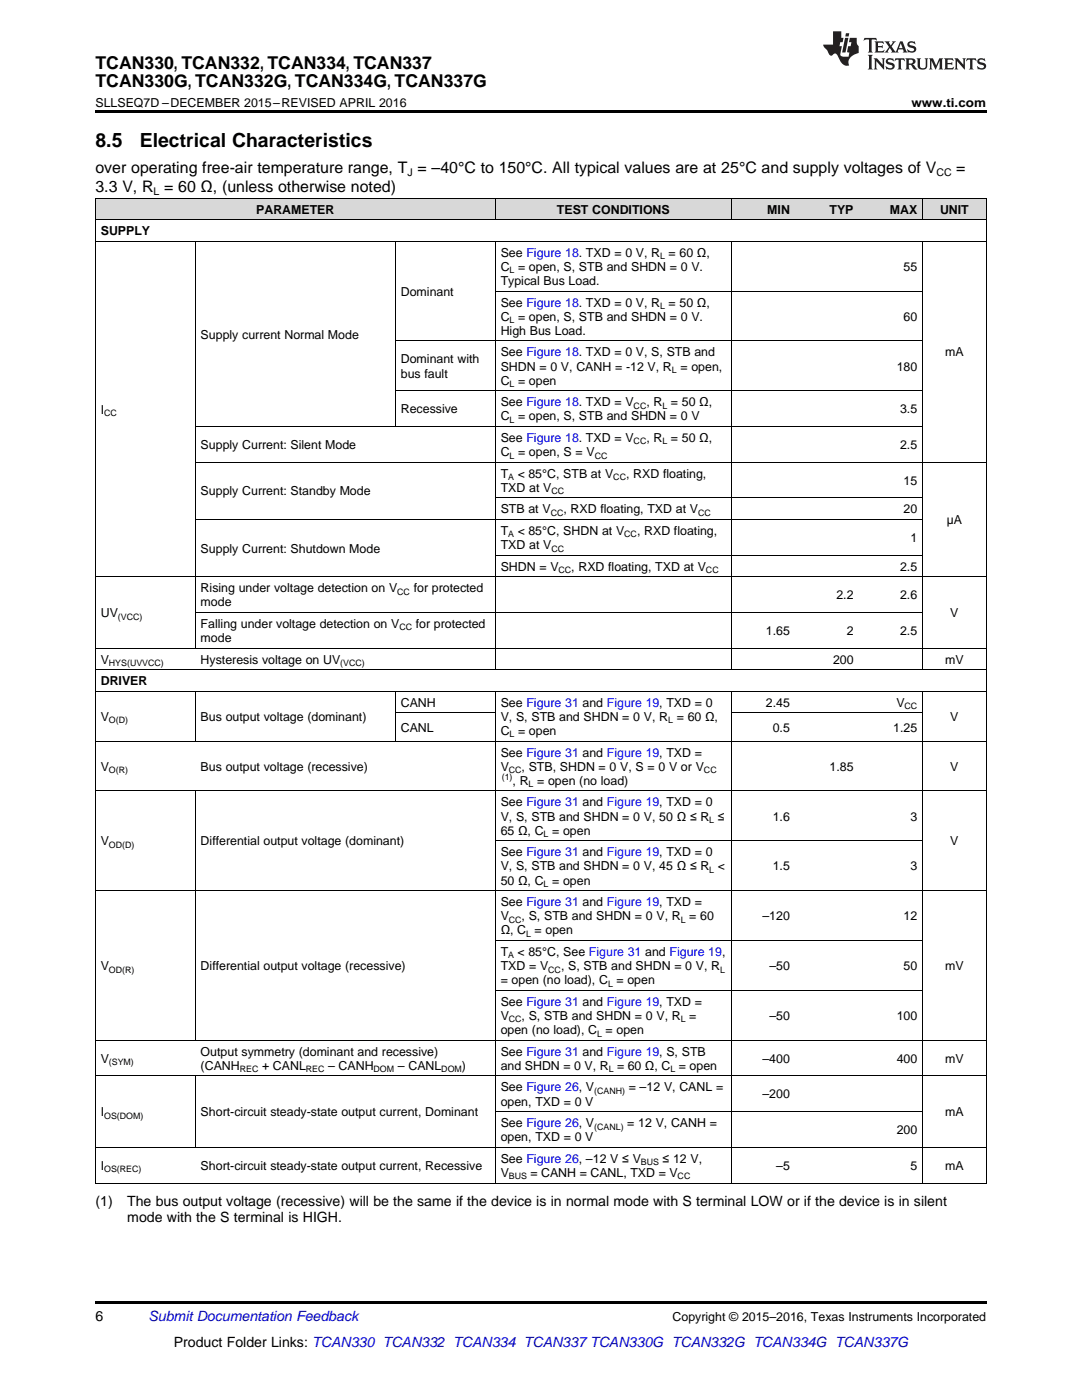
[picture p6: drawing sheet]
<svg xmlns="http://www.w3.org/2000/svg" width="216mm" height="279mm" viewBox="0 0 216 279" stroke-linecap="round" stroke-linejoin="round" font-family="sans-serif">
<defs><g id="words">
<g font-size="3.9">
<text x="19" y="29.3">8.5</text>
<text x="27.9" y="29.3">Electrical Characteristics</text>
</g>
<g font-size="3.5">
<text x="19" y="13.8">TCAN330, TCAN332, TCAN334, TCAN337</text>
<text x="19" y="17.3">TCAN330G, TCAN332G, TCAN334G, TCAN337G</text>
</g>
<g font-size="3.2">
<text x="19" y="34.4">over operating free-air temperature range, T = –40°C to 150°C. All typical values are at 25°C and supply voltages of V</text>
<text x="190.8" y="34.4">=</text>
<text x="19" y="38.3">3.3 V, R = 60 Ω, (unless otherwise noted)</text>
</g>
<g font-size="2.8">
<text x="19" y="240.7">(1)</text>
<text x="25.4" y="240.7">The bus output voltage (recessive) will be the same if the device is in normal mode with S terminal LOW or if the device is in silent</text>
<text x="25.4" y="243.9">mode with the S terminal is HIGH.</text>
<text x="19" y="263.6">6</text>
<text x="34.7" y="268.9">Product Folder Links: TCAN330 TCAN332 TCAN334 TCAN337 TCAN330G TCAN332G TCAN334G TCAN337G</text>
</g>
<text font-size="2.8" fill="#0000c8" x="29.6" y="263.6">Submit Documentation Feedback</text>
<g font-size="2.5">
<text x="19" y="21.4">SLLSEQ7D –DECEMBER 2015–REVISED APRIL 2016</text>
<text x="181.9" y="21.4">www.ti.com</text>
<text x="20.1" y="46.9">SUPPLY</text>
<text x="51.1" y="42.6">PARAMETER</text>
<text x="111.1" y="42.6">TEST CONDITIONS</text>
<text x="153.1" y="42.6">MIN</text>
<text x="165.5" y="42.6">TYP</text>
<text x="177.6" y="42.6">MAX</text>
<text x="187.6" y="42.6">UNIT</text>
<text x="99.9" y="51.2">See Figure 18. TXD = 0 V, R = 60 Ω,</text>
<text x="80" y="59">Dominant</text>
<text x="99.9" y="54">C = open, S, STB and SHDN = 0 V.</text>
<text x="99.9" y="56.9">Typical Bus Load.</text>
<text x="180.3" y="54">55</text>
<text x="99.9" y="61.2">See Figure 18. TXD = 0 V, R = 50 Ω,</text>
<text x="99.9" y="64">C = open, S, STB and SHDN = 0 V.</text>
<text x="180.3" y="64">60</text>
<text x="40" y="67.6">Supply current Normal Mode</text>
<text x="99.9" y="66.8">High Bus Load.</text>
<text x="99.9" y="71.1">See Figure 18. TXD = 0 V, S, STB and</text>
<text x="188.6" y="71.1">mA</text>
<text x="80" y="72.5">Dominant with</text>
<text x="80" y="75.4">bus fault</text>
<text x="99.9" y="73.9">SHDN = 0 V, CANH = -12 V, R = open,</text>
<text x="99.9" y="76.8">C = open</text>
<text x="178.9" y="73.9">180</text>
<text x="20.1" y="82.5">I</text>
<text x="80" y="82.5">Recessive</text>
<text x="99.9" y="81.1">See Figure 18. TXD = V</text>
<text x="99.9" y="83.9">C = open, S, STB and SHDN = 0 V</text>
<text x="129" y="81.1">, R = 50 Ω,</text>
<text x="179.6" y="82.5">3.5</text>
<text x="40" y="89.6">Supply Current: Silent Mode</text>
<text x="99.9" y="88.2">See Figure 18. TXD = V</text>
<text x="129" y="88.2">, R = 50 Ω,</text>
<text x="179.6" y="89.6">2.5</text>
<text x="99.9" y="91">C = open, S = V</text>
<text x="99.9" y="95.3">T</text>
<text x="103.3" y="95.3">&lt; 85°C, STB at V</text>
<text x="124.9" y="95.3">, RXD floating,</text>
<text x="40" y="98.9">Supply Current: Standby Mode</text>
<text x="99.9" y="98.1">TXD at V</text>
<text x="180.3" y="96.7">15</text>
<text x="99.9" y="102.4">STB at V</text>
<text x="99.9" y="106.8">T</text>
<text x="103.3" y="106.8">&lt; 85°C, SHDN at V</text>
<text x="112.4" y="102.4">, RXD floating, TXD at V</text>
<text x="127.1" y="106.8">, RXD floating,</text>
<text x="180.3" y="102.4">20</text>
<text x="188.9" y="104.6">µA</text>
<text x="40" y="110.3">Supply Current: Shutdown Mode</text>
<text x="99.9" y="109.6">TXD at V</text>
<text x="99.9" y="113.9">SHDN = V</text>
<text x="114" y="113.9">, RXD floating, TXD at V</text>
<text x="179.6" y="113.9">2.5</text>
<text x="181.7" y="108.2">1</text>
<text x="40" y="118.2">Rising under voltage detection on V</text>
<text x="82.6" y="118.2">for protected</text>
<text x="166.9" y="119.6">2.2</text>
<text x="179.6" y="119.6">2.6</text>
<text x="20.1" y="123.2">UV</text>
<text x="40" y="121">mode</text>
<text x="40" y="125.3">Falling under voltage detection on V</text>
<text x="83" y="125.3">for protected</text>
<text x="189.6" y="123.2">V</text>
<text x="40" y="128.1">mode</text>
<text x="152.8" y="126.7">1.65</text>
<text x="169" y="126.7">2</text>
<text x="179.6" y="126.7">2.5</text>
<text x="20.1" y="132.4">V</text>
<text x="20.1" y="136.7">DRIVER</text>
<text x="40" y="132.4">Hysteresis voltage on UV</text>
<text x="166.2" y="132.4">200</text>
<text x="188.6" y="132.4">mV</text>
<text x="20.1" y="143.9">V</text>
<text x="40" y="143.9">Bus output voltage (dominant)</text>
<text x="80" y="141">CANH</text>
<text x="99.9" y="141">See Figure 31 and Figure 19, TXD = 0</text>
<text x="99.9" y="143.9">V, S, STB and SHDN = 0 V, R = 60 Ω,</text>
<text x="152.8" y="141">2.45</text>
<text x="178.9" y="141">V</text>
<text x="189.6" y="143.9">V</text>
<text x="80" y="146">CANL</text>
<text x="99.9" y="146.7">C = open</text>
<text x="154.2" y="146">0.5</text>
<text x="178.2" y="146">1.25</text>
<text x="20.1" y="153.8">V</text>
<text x="40" y="153.8">Bus output voltage (recessive)</text>
<text x="99.9" y="151">See Figure 31 and Figure 19, TXD =</text>
<text x="99.9" y="153.8">V</text>
<text x="104.1" y="153.8">, STB, SHDN = 0 V, S = 0 V or V</text>
<text x="165.5" y="153.8">1.85</text>
<text x="189.6" y="153.8">V</text>
<text x="99.9" y="160.9">See Figure 31 and Figure 19, TXD = 0</text>
<text x="102.3" y="156.6">, R = open (no load)</text>
<text x="99.9" y="163.8">V, S, STB and SHDN = 0 V, 50 Ω ≤ R ≤</text>
<text x="99.9" y="166.6">65 Ω, C = open</text>
<text x="154.2" y="163.8">1.6</text>
<text x="181.7" y="163.8">3</text>
<text x="20.1" y="168.7">V</text>
<text x="40" y="168.7">Differential output voltage (dominant)</text>
<text x="99.9" y="170.9">See Figure 31 and Figure 19, TXD = 0</text>
<text x="99.9" y="173.7">V, S, STB and SHDN = 0 V, 45 Ω ≤ R &lt;</text>
<text x="154.2" y="173.7">1.5</text>
<text x="181.7" y="173.7">3</text>
<text x="189.6" y="168.7">V</text>
<text x="99.9" y="176.5">50 Ω, C = open</text>
<text x="99.9" y="180.8">See Figure 31 and Figure 19, TXD =</text>
<text x="99.9" y="183.7">V</text>
<text x="104.1" y="183.7">, S, STB and SHDN = 0 V, R = 60</text>
<text x="152.2" y="183.7">–120</text>
<text x="180.3" y="183.7">12</text>
<text x="99.9" y="186.5">Ω, C = open</text>
<text x="99.9" y="190.8">T</text>
<text x="103.3" y="190.8">&lt; 85°C, See Figure 31 and Figure 19,</text>
<text x="20.1" y="193.6">V</text>
<text x="40" y="193.6">Differential output voltage (recessive)</text>
<text x="99.9" y="193.6">TXD = V</text>
<text x="99.9" y="196.4">= open (no load), C = open</text>
<text x="111.9" y="193.6">, S, STB and SHDN = 0 V, R</text>
<text x="153.5" y="193.6">–50</text>
<text x="180.3" y="193.6">50</text>
<text x="188.6" y="193.6">mV</text>
<text x="99.9" y="200.7">See Figure 31 and Figure 19, TXD =</text>
<text x="99.9" y="203.6">V</text>
<text x="104.1" y="203.6">, S, STB and SHDN = 0 V, R =</text>
<text x="153.5" y="203.6">–50</text>
<text x="178.9" y="203.6">100</text>
<text x="99.9" y="206.4">open (no load), C = open</text>
<text x="20.1" y="212.1">V</text>
<text x="40" y="210.7">Output symmetry (dominant and recessive)</text>
<text x="40" y="213.5">(CANH</text>
<text x="52.3" y="213.5">+ CANL</text>
<text x="65.5" y="213.5">– CANH</text>
<text x="79.4" y="213.5">– CANL</text>
<text x="92.2" y="213.5">)</text>
<text x="99.9" y="210.7">See Figure 31 and Figure 19, S, STB</text>
<text x="99.9" y="213.5">and SHDN = 0 V, R = 60 Ω, C = open</text>
<text x="152.2" y="212.1">–400</text>
<text x="178.9" y="212.1">400</text>
<text x="188.6" y="212.1">mV</text>
<text x="99.9" y="217.8">See Figure 26, V</text>
<text x="99.9" y="220.6">open, TXD = 0 V</text>
<text x="125.4" y="217.8">= –12 V, CANL =</text>
<text x="152.2" y="219.2">–200</text>
<text x="20.1" y="222.8">I</text>
<text x="40" y="222.8">Short-circuit steady-state output current, Dominant</text>
<text x="99.9" y="224.9">See Figure 26, V</text>
<text x="99.9" y="227.8">open, TXD = 0 V</text>
<text x="125.2" y="224.9">= 12 V, CANH =</text>
<text x="178.9" y="226.3">200</text>
<text x="188.6" y="222.8">mA</text>
<text x="20.1" y="233.5">I</text>
<text x="40" y="233.5">Short-circuit steady-state output current, Recessive</text>
<text x="99.9" y="232.1">See Figure 26, –12 V ≤ V</text>
<text x="132.2" y="232.1">≤ 12 V,</text>
<text x="154.9" y="233.5">–5</text>
<text x="181.7" y="233.5">5</text>
<text x="188.6" y="233.5">mA</text>
<text x="99.9" y="234.9">V</text>
<text x="105.8" y="234.9">= CANH = CANL, TXD = V</text>
<text x="134.2" y="263.6">Copyright © 2015–2016, Texas Instruments Incorporated</text>
</g>
<g font-size="2.1">
<text x="81.3" y="35.1">J</text>
<text x="186.8" y="35.1">CC</text>
<text x="30.7" y="38.9">L</text>
</g>
<g font-size="1.8">
<text x="131.7" y="51.7">L</text>
<text x="101.7" y="54.5">L</text>
<text x="101.7" y="64.5">L</text>
<text x="131.7" y="61.7">L</text>
<text x="101.7" y="77.3">L</text>
<text x="134.1" y="74.4">L</text>
<text x="20.8" y="83">CC</text>
<text x="126.4" y="81.6">CC</text>
<text x="132.2" y="81.6">L</text>
<text x="101.7" y="84.4">L</text>
<text x="126.4" y="88.7">CC</text>
<text x="132.2" y="88.7">L</text>
<text x="101.4" y="95.8">A</text>
<text x="101.7" y="91.5">L</text>
<text x="118.7" y="91.5">CC</text>
<text x="122.4" y="95.8">CC</text>
<text x="110" y="98.6">CC</text>
<text x="101.4" y="107.2">A</text>
<text x="109.9" y="102.9">CC</text>
<text x="124.6" y="107.2">CC</text>
<text x="139.3" y="102.9">CC</text>
<text x="110" y="110.1">CC</text>
<text x="79.3" y="118.7">CC</text>
<text x="111.4" y="114.4">CC</text>
<text x="140.9" y="114.4">CC</text>
<text x="23.5" y="123.6">(VCC)</text>
<text x="79.7" y="125.8">CC</text>
<text x="21.7" y="132.9">HYS(UVVCC)</text>
<text x="67.9" y="132.9">(VCC)</text>
<text x="180.5" y="141.5">CC</text>
<text x="21.7" y="144.4">O(D)</text>
<text x="101.7" y="147.2">L</text>
<text x="133.3" y="144.4">L</text>
<text x="21.7" y="154.3">O(R)</text>
<text x="100.1" y="155.6">(1)</text>
<text x="101.5" y="154.3">CC</text>
<text x="140.5" y="154.3">CC</text>
<text x="105.5" y="157.1">L</text>
<text x="108.5" y="167.1">L</text>
<text x="141.5" y="164.3">L</text>
<text x="21.7" y="169.2">OD(D)</text>
<text x="108.5" y="177">L</text>
<text x="141.5" y="174.2">L</text>
<text x="101.5" y="184.1">CC</text>
<text x="135.9" y="184.1">L</text>
<text x="101.4" y="191.3">A</text>
<text x="105" y="187">L</text>
<text x="21.7" y="194.1">OD(R)</text>
<text x="109.4" y="194.1">CC</text>
<text x="121.3" y="196.9">L</text>
<text x="143.7" y="194.1">L</text>
<text x="101.5" y="204">CC</text>
<text x="119.1" y="206.9">L</text>
<text x="135.8" y="204">L</text>
<text x="21.7" y="212.6">(SYM)</text>
<text x="47.8" y="214">REC</text>
<text x="61" y="214">REC</text>
<text x="74.5" y="214">DOM</text>
<text x="88.1" y="214">DOM</text>
<text x="121.5" y="214">L</text>
<text x="133.8" y="214">L</text>
<text x="118.6" y="218.3">(CANH)</text>
<text x="20.8" y="223.3">OS(DOM)</text>
<text x="118.6" y="225.4">(CANL)</text>
<text x="20.8" y="234">OS(REC)</text>
<text x="127.9" y="232.6">BUS</text>
<text x="101.5" y="235.4">BUS</text>
<text x="135.2" y="235.4">CC</text>
</g>
</g></defs>
<g fill="#d8d8d8">
<path d="M19 39.6h20v4.3h-20z"/>
<path d="M39 39.6h39.9v4.3h-39.9z"/>
<path d="M78.9 39.6h19.9v4.3h-19.9z"/>
<path d="M98.8 39.6h47.2v4.3h-47.2z"/>
<path d="M146 39.6h12.7v4.3h-12.7z"/>
<path d="M158.7 39.6h12.7v4.3h-12.7z"/>
<path d="M171.4 39.6h12.7v4.3h-12.7z"/>
<path d="M184.1 39.6h12.7v4.3h-12.7z"/>
</g>
<path d="M19 22h177.8v.5h-177.8zM19 259.7h177.8v.5h-177.8z" fill="#000"/>
<g fill="none" stroke="#000" stroke-width=".2">
<path d="M19 39.5h177.8M19.1 39.5v196.6M98.8 39.5v4.4M146 39.5v4.4M184.1 39.5v4.4M196.8 39.5v196.6M19 48.1h177.8M19 43.8h177.8M38.9 48.2v81.2M78.9 48.2v37M98.8 48.2v85.5M98.8 58.1h85.3"/>
<path d="M146 48.2v85.5M184.1 48.2v85.5M78.9 78h105.2M78.9 68h105.2M39 92.2h157.8M39 85.1h145.1M98.8 99.4h85.3M19 115.1h177.8M39 103.7h145.1M98.8 110.8h85.3M19 138h177.8M19 133.6h177.8"/>
<path d="M19 129.3h177.8M38.9 138v10M39 122.2h145.1M78.9 138v10M98.8 138v98.1M146 138v98.1M184.1 138v98.1M19 157.9h177.8M19 147.9h177.8M38.9 157.9v49.7M78.9 142.3h19.9M146 142.3h38.1"/>
<path d="M19 177.7h177.8M98.8 167.8h85.3M98.8 197.6h85.3M98.8 187.7h85.3M19 214.7h177.8M19 207.6h177.8M38.9 214.7v14.3M19 236.1h177.8M19 229h177.8M98.8 221.8h85.3"/>
</g>
<g fill="#231f20">
<path d="M172.5 7.6l-.1 .5 .4-.2h.6v.1v2.1l-.2 .4h.9l-.2-.4v-2.1l.1-.1h.5l.5 .2-.2-.5zM174.5 8.3l.2 .3v1.5l-.2 .4h1.8l.2-.6a1.04 1.04 0 0 1-1.3 .2v-.7h.6l.3 .2v-.6l-.3 .2h-.6v-.6l.8-.1 .4 .3-.2-.5zM176.5 8.3l.9 1.1-.9 1.1h.8l-.2-.2 .4-.7 .5 .7-.2 .2h1.5l-.2-.2 .2-.4h.9l.1 .4-.2 .2h1l-.3-.3-.7-1.9h-.5l-.9 2-.8-1 .9-1h-.8l.1 .3-.4 .5-.3-.6 .1-.2zM179.7 8.6l.4 1h-.7zM181.3 8.4a.63 .63 0 0 0-.2 .7 .63 .63 0 0 0 .6 .4l.6 .2 .1 .2a.75 .75 0 0 1-.7 .4 .75 .75 0 0 1-.6-.5l.1 .7 .1-.1a1.11 1.11 0 0 0 1.5-.6 1.13 1.13 0 0 0-1.2-.8l-.1-.4a1.04 1.04 0 0 1 1.2 .2l-.2-.5-.2 .1-.4-.2zM173.2 10.9l.2 .4v2.2l-.2 .4h1l-.3-.4v-2.2l.3-.4zM174.3 11.6l.3 .4v1.5l-.3 .4h.8l-.2-.4v-1.3l1.5 1.7v-1.9l.2-.4h-.7l.2 .4v.9l-1.1-1.3zM177 11.8a.62 .62 0 0 0-.2 .7 .62 .62 0 0 0 .6 .4l.6 .1 .1 .3a.76 .76 0 0 1-.7 .3 .76 .76 0 0 1-.7-.4l.2 .7 .1-.1a1.11 1.11 0 0 0 1.5-.6 1.13 1.13 0 0 0-1.2-.8l-.1-.4a1.04 1.04 0 0 1 1.2 .2l-.2-.6-.2 .1-.5-.1zM178.7 11.6l-.2 .6a.61 .61 0 0 1 .8-.3v1.6l-.2 .4h.9l-.2-.4v-1.6a.63 .63 0 0 1 .7 .3l-.1-.6zM180.6 11.6l.3 .4v1.5l-.3 .4h1l-.2-.2-.1-.8 .6 .2a.76 .76 0 0 0 1.2 .7l-1-1a.58 .58 0 0 0 .6-.5 .58 .58 0 0 0-.5-.6zM181.4 11.9h.1a.45 .45 0 0 1 .5 .1 .45 .45 0 0 1 .1 .5l-.8 .2zM182.9 11.6l.2 .2a2.17 2.17 0 0 0 .3 1.9 .99 .99 0 0 0 1.6-.6v-1.1l.2-.4h-.7l.2 .2a1.92 1.92 0 0 1-.2 1.8 .6 .6 0 0 1-.9-.5v-1.1l.2-.4zM185.4 11.6l.2 .4v1.5l-.2 .4h.7l-.2-.4v-1.4l.8 1.8 .8-1.8v1.4l-.2 .4h.9l-.2-.4v-1.5l.2-.4h-.8l-.6 1.5-.6-1.5zM188.4 11.6l.2 .4v1.5l-.2 .4h1.8l.1-.6a1.04 1.04 0 0 1-1.2 .1v-.6h.5l.4 .2v-.6l-.4 .2h-.5v-.7h.8l.3 .3-.1-.6zM190.5 11.6l.2 .4v1.5l-.2 .4h.7l-.2-.4v-1.3l1.5 1.7v-1.9l.2-.4h-.7l.2 .4v.9l-1.1-1.3zM192.9 11.6l-.1 .6a.61 .61 0 0 1 .7-.3l.1 1.6-.3 .4h1l-.3-.4 .1-1.6a.63 .63 0 0 1 .7 .3l-.1-.6zM195.2 11.8a.62 .62 0 0 0-.2 .7 .62 .62 0 0 0 .6 .4l.6 .1 .1 .3a.76 .76 0 0 1-.7 .3 .76 .76 0 0 1-.6-.4l.1 .7 .1-.1a1.11 1.11 0 0 0 1.6-.6 1.13 1.13 0 0 0-1.3-.8l-.1-.4a1.04 1.04 0 0 1 1.2 .2l-.1-.6-.2 .1-.5-.1z"/>
<path d="M166.2 6.3v2.6h-1.9v.4l.8 .9a.91 .91 0 0 0 1 .8 .56 .56 0 0 1 .5-.3 .56 .56 0 0 1 .5 .3l.4 .8a1.53 1.53 0 0 0 1.9 1.2 1.54 1.54 0 0 1 1-2.1l.9-.3v-1.4a1.52 1.52 0 0 1-.4-1.6h-1.3l-.2 .8h.5l-.2 .8h-.5l-.1 1v.2l.4 .1-.2 .8a1.93 1.93 0 0 1-1.6-.3l.3-1.8h-.5l.2-.8h.4l.2-.8h-.4v-1.3zM168.6 7.6l-.6 2.9h.7l.6-2.9zM168.8 6.6l-.1 .7h.6l.2-.7z"/>
</g>
<use href="#words"/>
</svg>
